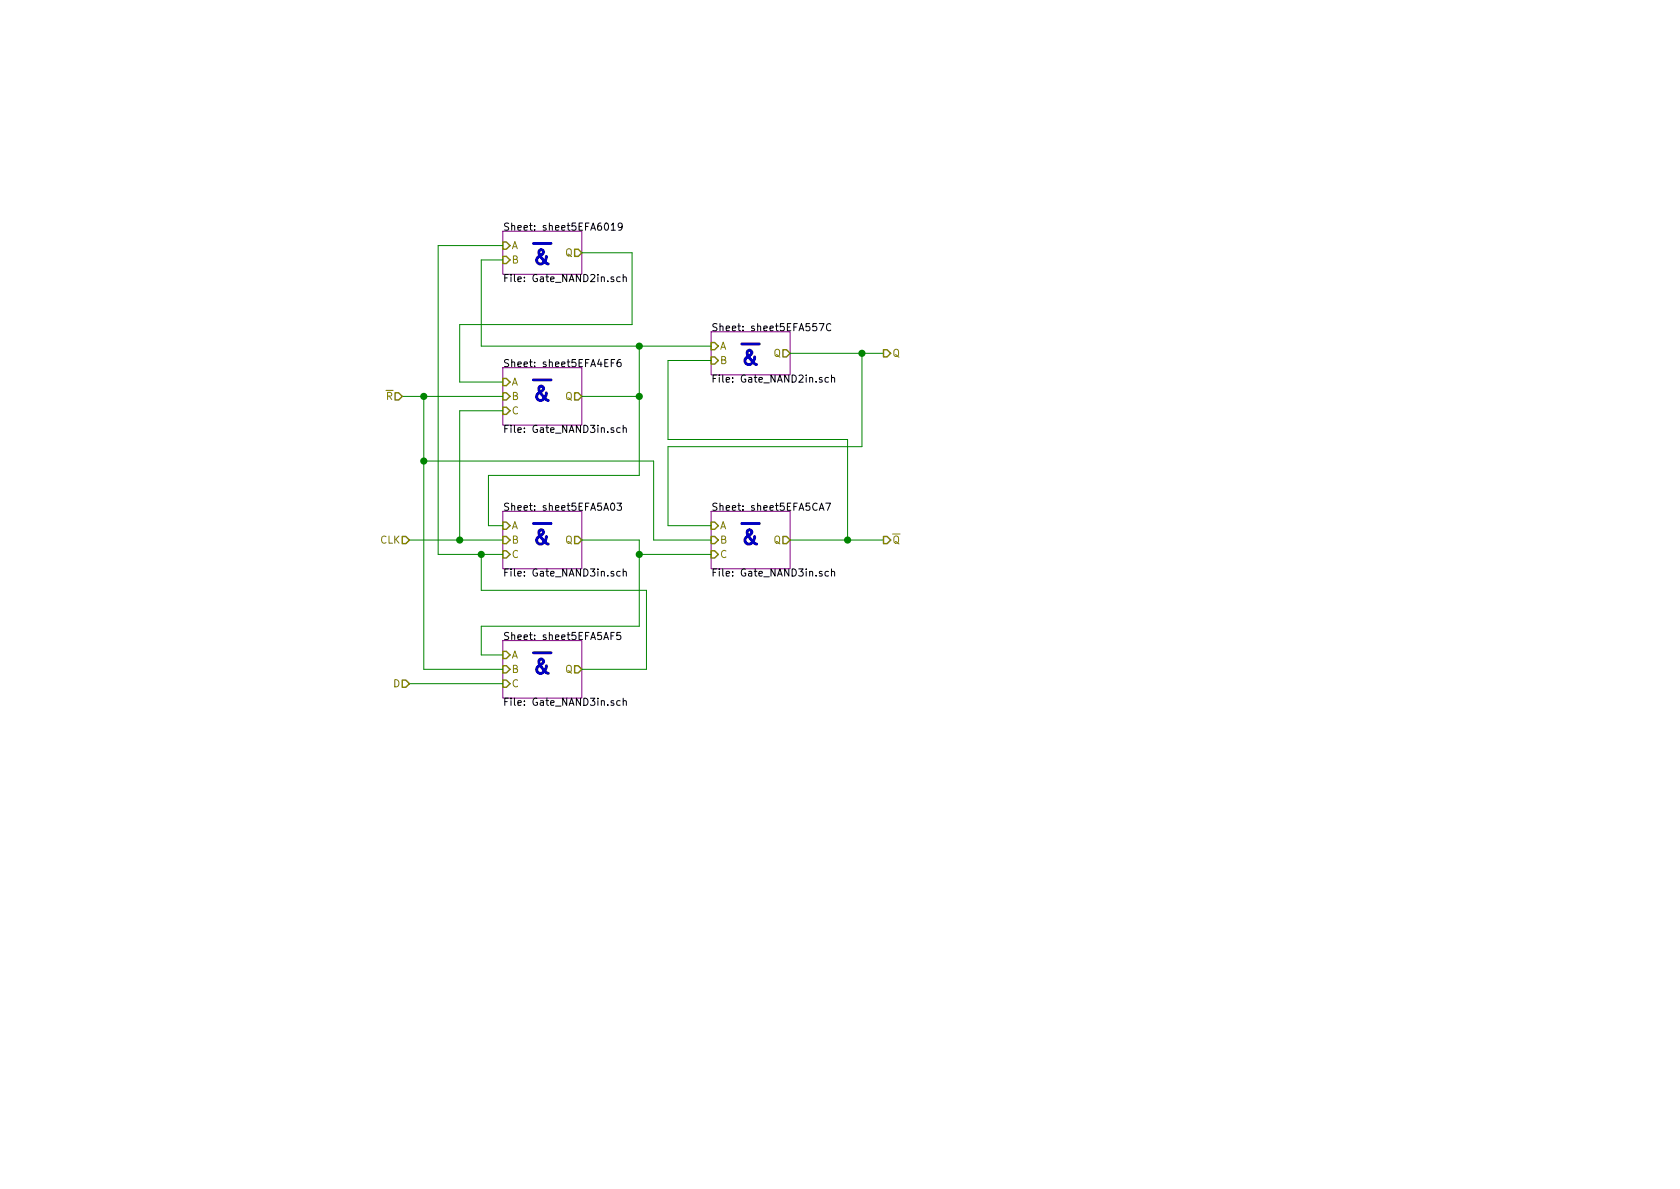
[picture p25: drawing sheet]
<svg xmlns="http://www.w3.org/2000/svg" width="297mm" height="210mm" viewBox="0 0 297 210" stroke-linecap="round" stroke-linejoin="round" font-family="sans-serif">
<defs><g id="words">
<g font-size="3.5" fill="#0000c2">
<text x="94" y="46.8">&amp;</text>
<text x="130.8" y="64.6">&amp;</text>
<text x="94" y="70.9">&amp;</text>
<text x="94" y="96.3">&amp;</text>
<text x="130.8" y="96.3">&amp;</text>
<text x="94" y="119.2">&amp;</text>
</g>
<g font-size="1.8">
<text x="88.9" y="40.8">Sheet: sheet5EFA6019</text>
<text x="88.9" y="49.9">File: Gate_NAND2in.sch</text>
<text x="125.7" y="58.6">Sheet: sheet5EFA557C</text>
<text x="88.9" y="64.9">Sheet: sheet5EFA4EF6</text>
<text x="125.7" y="67.7">File: Gate_NAND2in.sch</text>
<text x="88.9" y="76.5">File: Gate_NAND3in.sch</text>
<text x="88.9" y="90.3">Sheet: sheet5EFA5A03</text>
<text x="125.7" y="90.3">Sheet: sheet5EFA5CA7</text>
<text x="88.9" y="101.9">File: Gate_NAND3in.sch</text>
<text x="125.7" y="101.9">File: Gate_NAND3in.sch</text>
<text x="88.9" y="113.2">Sheet: sheet5EFA5AF5</text>
<text x="88.9" y="124.8">File: Gate_NAND3in.sch</text>
</g>
<g font-size="1.8" fill="#848400">
<text x="90.4" y="44.1">A</text>
<text x="90.4" y="46.6">B</text>
<text x="100" y="45.3">Q</text>
<text x="127.3" y="61.8">A</text>
<text x="127.3" y="64.4">B</text>
<text x="136.8" y="63.1">Q</text>
<text x="157.7" y="63.1">Q</text>
<text x="68.3" y="70.7">R</text>
<text x="90.4" y="68.2">A</text>
<text x="90.4" y="70.7">B</text>
<text x="100" y="70.7">Q</text>
<text x="90.4" y="73.3">C</text>
<text x="90.4" y="93.6">A</text>
<text x="127.3" y="93.6">A</text>
<text x="67.2" y="96.1">CLK</text>
<text x="90.4" y="96.1">B</text>
<text x="90.4" y="98.7">C</text>
<text x="100" y="96.1">Q</text>
<text x="127.3" y="96.1">B</text>
<text x="127.3" y="98.7">C</text>
<text x="136.8" y="96.1">Q</text>
<text x="157.7" y="96.1">Q</text>
<text x="90.4" y="116.5">A</text>
<text x="90.4" y="119">B</text>
<text x="100" y="119">Q</text>
<text x="69.6" y="121.5">D</text>
<text x="90.4" y="121.5">C</text>
</g>
</g></defs>
<path d="M88.9 40.9h14v7.6h-14zM125.7 58.7h14v7.6h-14zM88.9 65h14v10.2h-14zM88.9 90.4h14v10.2h-14zM125.7 90.4h14v10.2h-14zM88.9 113.3h14v10.1h-14z" fill="none" stroke="#840084" stroke-width=".18"/>
<g fill="none" stroke="#000" stroke-width=".18">
<path d="M108.1 39.8l.3-.4v1.3M110 40l-.2 .2h-.4l-.1-.2v-.4l.2-.2h.3l.2 .3a.97 .97 0 0 1-.2 1h-.4M108.1 40.7h.7M109.7 49h-.4l-.3 .2 .2 .6h.5M110.2 49.1l.2-.1h.3v.8M110.2 48.5v1.3M144.9 57.2h.8l-.6 1.3M146.9 57.3a.5 .5 0 0 0-.6 .1 .5 .5 0 0 0-.2 .6 .45 .45 0 0 0 .3 .4 .45 .45 0 0 0 .5 0M108.1 64.2h.4M108.7 63.6h-.6v1.2M109.7 75.7l-.4-.1-.3 .3 .2 .5h.5M109.7 63.6h-.2a.79 .79 0 0 0-.2 1.2l.5-.1v-.5l-.5-.1-.2 .2"/>
<path d="M110.2 75.8l.2-.2 .3 .1v.8M110.2 75.2v1.3M146.5 66.8l-.4-.1-.2 .3 .1 .5h.5M147 66.9l.2-.2 .3 .1 .1 .8M147 66.3v1.3M108.1 89.1l.2-.1a.67 .67 0 0 1 .4 .6 .67 .67 0 0 1-.4 .6l-.4-.4zM109.1 89h.8l-.4 .5 .3 .1v.6h-.5l-.2-.1M144.9 90.2l.4-1.2 .4 1.2M145 89.9h.6M146 89h.8l-.5 1.2M108 112.4h.4M108.6 111.8h-.6v1.3"/>
<path d="M109.7 101.1l-.4-.1-.3 .3 .2 .5h.5M109.7 111.8h-.6l-.1 .6 .5-.1 .3 .3v.3l-.3 .2-.5-.1M110.2 101.2l.2-.2 .3 .1v.8M110.2 100.6v1.3M146.5 101.1l-.4-.1-.2 .3 .1 .5h.5M147 101.2l.2-.2 .3 .1 .1 .8M147 100.6v1.3M109.7 123.9h-.4l-.3 .2 .2 .6h.5M110.2 124l.2-.1h.3v.8M110.2 123.5v1.2"/>
</g>
<g fill="none" stroke="#848400" stroke-width=".25">
<path d="M88.9 42.8h.6l.7 .6-.7 .7h-.6zM88.9 45.3h.6l.7 .7-.7 .6h-.6zM101.6 44.1h.6l.7 .6-.7 .6h-.6zM69.8 69.5h.7l.6 .6-.6 .6h-.7zM88.9 66.9h.6l.7 .7-.7 .6h-.6zM88.9 69.5h.6l.7 .6-.7 .6h-.6zM88.9 72h.6l.7 .6-.7 .7h-.6zM101.6 69.5h.6l.7 .6-.7 .6h-.6zM125.7 60.6h.7l.6 .6-.6 .6h-.7zM125.7 63.1h.7l.6 .6-.6 .7h-.7zM138.4 61.8h.7l.6 .7-.6 .6h-.7zM156.2 61.8h.6l.7 .7-.7 .6h-.6z"/>
<path d="M71.1 94.9h.7l.6 .6-.6 .6h-.7zM88.9 92.3h.6l.7 .7-.7 .6h-.6zM88.9 94.9h.6l.7 .6-.7 .6h-.6zM88.9 97.4h.6l.7 .6-.7 .7h-.6zM101.6 94.9h.6l.7 .6-.7 .6h-.6zM125.7 92.3h.7l.6 .7-.6 .6h-.7zM125.7 94.9h.7l.6 .6-.6 .6h-.7zM125.7 97.4h.7l.6 .6-.6 .7h-.7zM138.4 94.9h.7l.6 .6-.6 .6h-.7zM156.2 94.9h.6l.7 .6-.7 .6h-.6zM88.9 115.2h.6l.7 .6-.7 .7h-.6zM88.9 117.7h.6l.7 .7-.7 .6h-.6z"/>
<path d="M101.6 117.7h.6l.7 .7-.7 .6h-.6zM71.1 120.3h.7l.6 .6-.6 .6h-.7zM88.9 120.3h.6l.7 .6-.7 .6h-.6z"/>
</g>
<g fill="none" stroke="#008400" stroke-width=".18">
<path d="M88.9 43.4h-11.4v54.6h11.4M88.9 46h-3.8v15.2h40.6M102.9 44.7h8.9v12.7h-30.5v10.2h7.6M71.1 70.1h17.8M74.9 70.1v48.3h14M88.9 72.6h-7.6v22.9M102.9 70.1h10.1M113 61.2v22.9h-26.6v8.9h2.5M125.7 63.7h-7.6v14h31.8v17.8M139.7 62.5h16.5M152.4 62.5v16.5h-34.3v14h7.6M72.4 95.5h16.5"/>
<path d="M74.9 81.5h40.7v14h10.1M85.1 98v6.4h29.2v14h-11.4M102.9 95.5h10.1v15.2h-27.9v5.1h3.8M113 98h12.7M139.7 95.5h16.5M72.4 120.9h16.5"/>
</g>
<g fill="#008400" stroke="#008400" stroke-width=".25">
<circle cx="85.1" cy="98" r=".51"/>
<circle cx="81.3" cy="95.5" r=".51"/>
<circle cx="74.9" cy="70.1" r=".51"/>
<circle cx="113" cy="98" r=".51"/>
<circle cx="74.9" cy="81.5" r=".51"/>
<circle cx="152.4" cy="62.5" r=".51"/>
<circle cx="149.9" cy="95.5" r=".51"/>
<circle cx="113" cy="70.1" r=".51"/>
<circle cx="113" cy="61.2" r=".51"/>
</g>
<use href="#words"/>
</svg>
